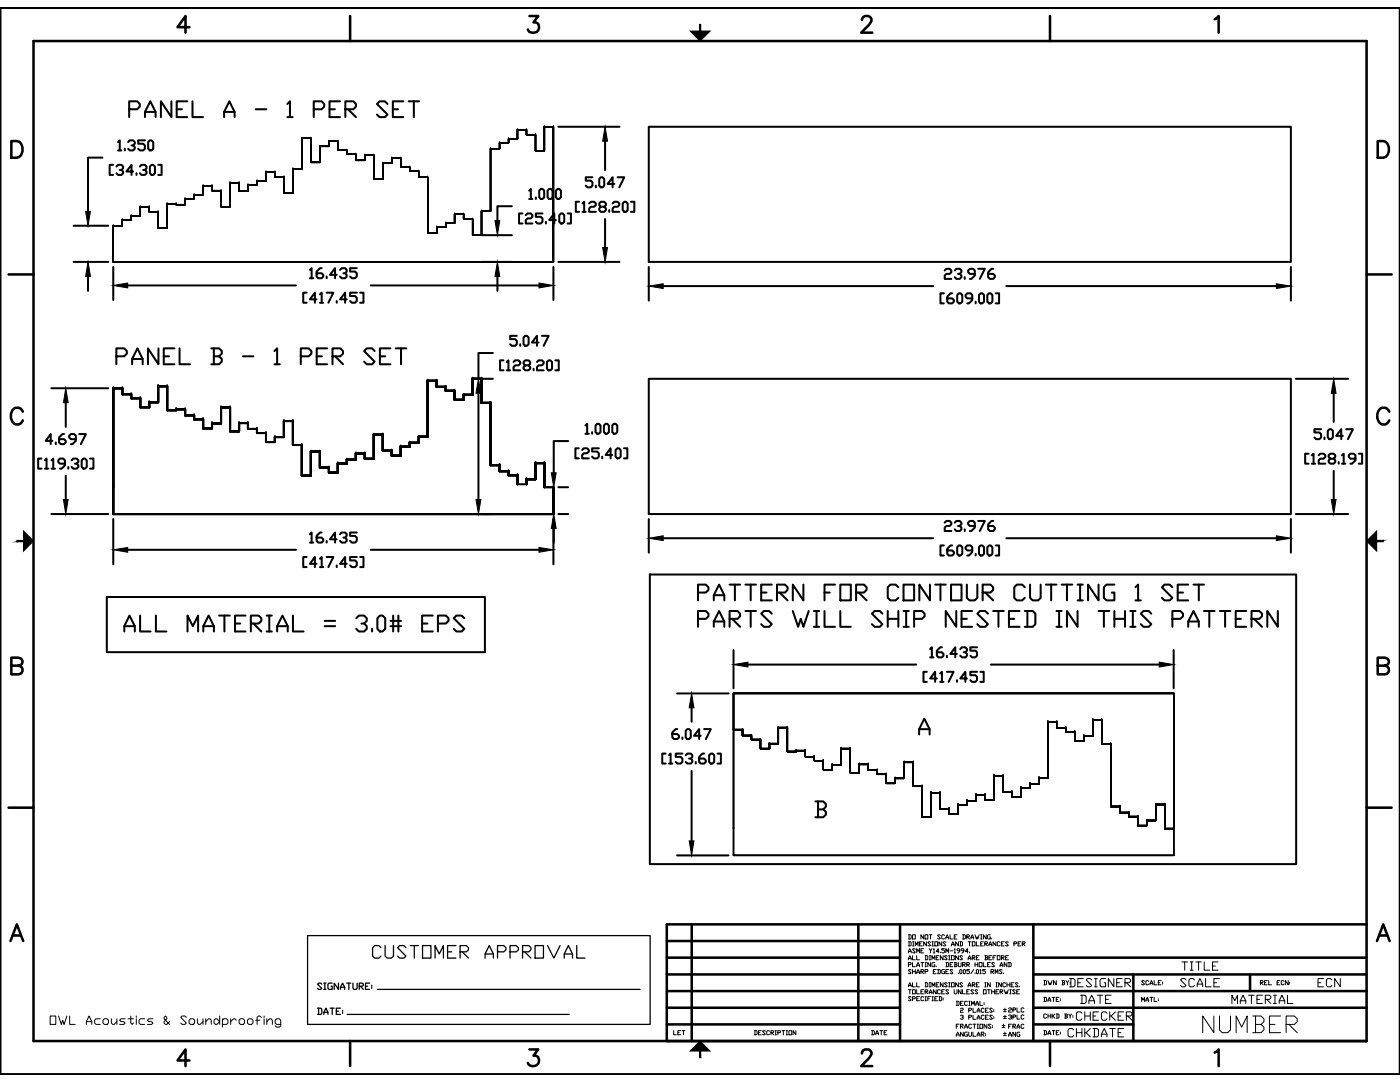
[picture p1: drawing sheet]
<svg xmlns="http://www.w3.org/2000/svg" width="279mm" height="216mm" viewBox="0 0 279 216" stroke-linecap="round" stroke-linejoin="round" font-family="sans-serif">
<defs><g id="words">
<text font-size="7.1" x="239.2" y="207.4">NUMBER</text>
<g font-size="6.6">
<text x="25" y="24.7">PANEL A - 1 PER SET</text>
<text x="22.2" y="74.1">PANEL B - 1 PER SET</text>
<text x="24" y="127.4">ALL MATERIAL = 3.0# EPS</text>
</g>
<text font-size="5.7" x="73.4" y="192.3">CUSTOMER APPROVAL</text>
<g font-size="4.9">
<text x="21.2" y="36">[34.30]</text>
<text x="59.6" y="114.3">[417.45]</text>
<text x="212.7" y="198.3">DESIGNER</text>
<text x="214.8" y="201.4">DATE</text>
<text x="234.6" y="198.3">SCALE</text>
<text x="244.8" y="201.4">MATERIAL</text>
<text x="262.1" y="198.3">ECN</text>
<text x="212.4" y="208.1">CHKDATE</text>
<text x="213.8" y="205">CHECKER</text>
</g>
<text font-size="4.4" x="234.9" y="194.7">TITLE</text>
<g font-size="3.5">
<text x="200.4" y="203.2">2PLC</text>
<text x="200.4" y="204.6">3PLC</text>
<text x="200.4" y="206.4">FRAC</text>
</g>
</g></defs>
<!-- layer: PART -->
<g fill="none" stroke="#000" stroke-width=".4">
<path d="M20.4 31.5h-2.8v10.7M23.6 28.3l.3-.3v2M23.6 30h.6M24.9 29.7v.3M25.6 28.3l.3-.3h.7l.3 .3v.4l-.3 .3h-.4M26.6 29l.3 .3v.4l-.3 .3h-.7l-.3-.3M28.9 28h-1.3v.7h1l.3 .3v.7l-.3 .3h-.7l-.3-.3M29.6 28.3l.3-.3h.3l.4 .3v1.4l-.4 .3h-.3l-.3-.3zM105.6 38l.3-.3v2M105.6 39.7h.7M106.9 39.4v.3M107.9 37.7h.4l.3 .3v1.4l-.3 .3h-.4l-.3-.3v-1.4z"/>
<path d="M109.6 37.7h.3l.4 .3v1.4l-.4 .3h-.3l-.3-.3v-1.4zM110.9 38l.4-.3h.3l.4 .3v1.4l-.4 .3h-.3l-.4-.3zM111.4 25.3h12.2M118.2 35.4h-1.3v.6h1l.3 .4v.6l-.3 .4h-.7l-.3-.4M118.9 37v.4M119.9 35.4h.3l.4 .3v1.3l-.4 .4h-.3l-.3-.4v-1.3zM120.8 28.2v5.7M122.6 36.7h-1.3l1-1.3v2M123.3 35.4h1.3l-1 2M129.5 25.3h128.1v27h-128.1zM14.7 45h6.9M14.7 52.3h6.9"/>
<path d="M17.6 55.2v2.8M22.6 53.3v6.6M25.5 57h33.6M61.2 58.4h-.7v2h.7M61.8 53.8l.4-.3v2M61.8 55.5h.7M63.2 59.7h-1.4l1-1.3v2M63.9 58.7l.3-.3v2M64.2 53.5h-.3l-.7 .7v1l.3 .3h.7l.3-.3v-.4l-.3-.3h-1M65.2 58.4h1.3l-1 2M65.2 55.2v.3M67.2 54.8h-1.4l1.1-1.3v2"/>
<path d="M67.9 53.8l.3-.3h.7l.3 .3v.4l-.3 .3h-.4M68.9 54.5l.3 .3v.4l-.3 .3h-.7l-.3-.3M69.2 59.7h-1.3l1-1.3v2M71.2 53.5h-1.3v.7h1l.3 .3v.7l-.3 .3h-.7l-.3-.3M71.2 58.4h-1.3v.7h1l.3 .3v.7l-.3 .3h-.7l-.3-.3M71.9 58.4h.6v2h-.6M74 57h33.6M96.2 52.3h6M96.2 46.9h6M99.3 55.2v2.8M102.2 41.1h-2.9v2.9M104.3 42.6h-.7v2h.7"/>
<path d="M104.9 42.9l.4-.3h.6l.4 .3v.4l-.4 .3h-.6l-.4 .3v.7h1.4M108.3 42.6h-1.4v.7h1l.4 .3v.7l-.4 .3h-.6l-.4-.3M108.9 44.3v.3M110.4 53.3v6.6M110.9 43.9h-1.3l1-1.3v2M111.4 52.3h12.2M111.6 42.9l.4-.3h.3l.3 .3v1.4l-.3 .3h-.3l-.4-.3zM113.3 42.6h.6v2h-.6M115.6 40.3h-.7v2h.7M116.2 40.6l.4-.3v2M116.2 42.3h.7M117.6 40.6l.3-.3h.7l.3 .3v.3l-.3 .4h-.7l-.3 .3v.7h1.3"/>
<path d="M119.9 41.3l-.3-.4v-.3l.3-.3h.7l.3 .3v.3l-.3 .4h-.7l-.3 .3v.3l.3 .4h.7l.3-.4v-.3l-.3-.3M120.8 43.7v5.7M121.6 41.9v.4M122.3 40.6l.3-.3h.7l.3 .3v.3l-.3 .4h-.7l-.3 .3v.7h1.3M124.6 40.3h.3l.4 .3v1.3l-.4 .4h-.3l-.3-.4v-1.3zM125.9 40.3h.7v2h-.7M129.5 53.3v6.7M132.4 57.1h53.8M188.4 58.5h-.7v2h.7M188.5 54l.4-.4h.6l.4 .4v.3l-.4 .4h-.6l-.4 .3v.6h1.4M190 58.5h-.3l-.7 .7v1l.4 .3h.6l.4-.3v-.3l-.4-.4h-1M190.5 54l.4-.4h.6l.4 .4v.3l-.4 .4h-.3"/>
<path d="M191 58.9l.4-.4h.3l.3 .4v1.3l-.3 .3h-.3l-.4-.3zM191.5 54.7l.4 .3v.3l-.4 .3h-.6l-.4-.3M192.5 55.3v.3M194 59.5h-1l-.3-.3v-.3l.3-.4h.7l.3 .4v1l-.6 .6h-.4M194.5 54.7h-1l-.3-.4v-.3l.3-.4h.7l.3 .4v1l-.6 .6h-.4M195.2 53.6h1.4l-1.1 2M195.4 58.9l.3-.4h.3l.4 .4v1.3l-.4 .3h-.3l-.3-.3zM197 58.9l.4-.4h.3l.4 .4v1.3l-.4 .3h-.3l-.4-.3zM198.2 53.6h-.3l-.7 .7v1l.3 .3h.7l.3-.3v-.3l-.3-.3h-1M198.7 58.5h.7v2h-.7M200.8 57.1h53.9M257.6 53.3v6.7"/>
<path d="M10.2 77.5h11.4M22.6 77.5h1.8M22.6 77.5h1.8h-1.8M22.6 77.5h1.8v1.2M22.6 77.5v19.7zM22.6 77.5v25.1M24.4 77.5v1.2M24.4 78.7h1.8h-1.8M24.4 77.5v1.2zM24.4 78.7h1.8v.8M26.2 78.7v.8zM26.2 79.5h1.8h-1.8"/>
<path d="M26.2 79.5h1.8v1.8h1.8M26.2 79.5h1.8M28 79.5v1.8zM31.6 77.1v3.2h-1.8h1.8zM31.6 77.1v3.2zM31.6 77.1h1.8v4.8M31.6 77.1h1.8h-1.8M31.6 77.1h1.8M31.6 77.1v3.2M33.4 77.1v4.8zM63.9 60.4h.6M67.2 60.1v.3"/>
<path d="M85.3 76v11.1zM85.3 76h1.8v1.2h1.8v.8M85.3 76h1.8v1.2h1.8v.8h1.8M85.3 76v11.1h-1.7v1.2h-1.8v.8h-1.8v1.8h-1.8M85.3 76h1.8v1.2M85.3 76h1.8h-1.8M87.1 77.2h1.8v.8M87.1 77.2v-1.2h-1.8v11.1M87.1 77.2h1.8h-1.8M87.1 76v1.2zM88.9 78h1.8v1.8h1.8M88.9 77.2v.8z"/>
<path d="M88.9 78h1.8h-1.8M88.9 78h1.8M90.7 78v1.8M90.7 78v1.8zM90.7 79.8h1.8h-1.8M90.7 79.8h1.8M92.5 78.8h1.8zM92.5 78.8v1h-1.8M92.5 78.8h1.8h-1.8M92.5 78.8v1zM92.5 78.8v1M94.3 78.8h-1.8v1"/>
<path d="M94.3 75.6h1.8v4.8M94.3 78.8v-3.2h1.8v4.8M94.3 75.6v3.2zM94.3 75.6h1.8h-1.8M94.3 75.6v3.2M95.5 78.5v21.2M96.1 75.6v4.8zM96.2 75.6h2.2M98.4 70.4h-2.9v5.2M100.5 71.9h-.7v2h.7M101.1 72.2l.4-.3v2M101.1 73.9h.7"/>
<path d="M102.5 72.2l.3-.3h.7l.3 .3v.4l-.3 .3h-.7l-.3 .3v.7h1.3M103.1 67h-1.3v.7h1l.3 .3v.7l-.3 .3h-.6l-.4-.3M103.8 68.7v.3M104.5 67.3l.3-.3h.4l.3 .3v1.4l-.3 .3h-.4l-.3-.3zM104.8 72.9l-.3-.3v-.4l.3-.3h.7l.3 .3v.4l-.3 .3h-.7l-.3 .3v.4l.3 .3h.7l.3-.3v-.4l-.3-.3M106.5 73.6v.3M107.2 72.2l.3-.3h.7l.3 .3v.4l-.3 .3h-.7l-.3 .3v.7h1.3M107.5 68.3h-1.3l1-1.3v2M108.2 67h1.3l-1 2M109.2 72.2l.3-.3h.3l.4 .3v1.4l-.4 .3h-.3l-.3-.3zM110.8 71.9h.7v2h-.7M129.5 75.6h128.1v27h-128.1z"/>
<path d="M194.7 60.2v.3M258.6 75.6h10.4M266.2 78.5v5.7M8.3 91.5h-.7v2h.7M9 91.8l.3-.3v2M9 93.5h.6M10.3 91.8l.3-.3v2M10.3 93.5h.7M10.5 88h-1.4l1-1.4v2M11.1 88.3v.3M12.8 86.6h-.3l-.7 .7v1l.3 .3h.7l.3-.3v-.3l-.3-.4h-1M13 92.5h-1l-.4-.3v-.4l.4-.3h.6l.4 .3v1.1l-.7 .6h-.3"/>
<path d="M13.1 80.3v4.9M13.1 95v4.7M13.6 93.2v.3M14.3 91.8l.3-.3h.7l.3 .3v.4l-.3 .3h-.3M15.1 87.6h-1l-.3-.3v-.3l.3-.4h.7l.3 .4v1l-.6 .6h-.4M15.3 92.5l.3 .4v.3l-.3 .3h-.7l-.3-.3M15.8 86.6h1.3l-1 2M16.3 91.8l.3-.3h.4l.3 .3v1.4l-.3 .3h-.4l-.3-.3zM18 91.5h.6v2h-.6M22.6 97.2v5.4h87.8M22.6 97.2v-19.7v19.7M22.6 97.2v5.4z"/>
<path d="M28 81.3h1.8M28 81.3h1.8h-1.8M29.8 80.3h1.8h-1.8M29.8 80.3v1zM29.8 80.3v1M31.6 80.3h-1.8v1M33.4 81.9h1.8h-1.8M33.4 81.9h1.8M35.2 81.7v.2zM35.2 81.9v-.2h1.7v1.2M35.2 81.7h1.7h-1.7M35.2 81.7h1.7"/>
<path d="M36.9 82.9h1.8zM36.9 81.7v1.2zM36.9 82.9h1.8h-1.8M36.9 82.9h1.8v.8M38.7 83.7v-.8v.8h1.8M38.7 82.9v.8zM38.7 83.7h1.8v1.8M38.7 83.7h1.8h-1.8M38.7 83.7h1.8M40.5 85.5h1.8h-1.8M40.5 83.7v1.8zM40.5 85.5h1.8"/>
<path d="M40.5 83.7v1.8M42.3 84.5h1.8zM42.3 84.5v1h-1.8M42.3 84.5h1.8h-1.8M42.3 84.5v1zM42.3 84.5v1M44.1 81.3h1.8zM44.1 84.5v-3.2v3.2M44.1 81.3h1.8h-1.8M44.1 81.3v3.2zM44.1 81.3v3.2h-1.8v1h-1.8M44.1 81.3h1.8v4.8h1.8"/>
<path d="M45.9 81.3v4.8zM45.9 86.1h1.8h-1.8M45.9 86.1h1.8M47.7 84.4v1.7M47.7 84.4v1.7zM47.7 84.4v1.7h-1.8v-4.8h-1.8v3.2h-1.8v1h-1.8M47.7 84.4h1.8v1.2M47.7 84.4h1.8h-1.8M47.7 84.4h1.8M49.5 84.4v1.2M49.5 84.4v1.2zM49.5 85.6h1.8v.8"/>
<path d="M49.5 84.4h-1.8v1.7M49.5 85.6h1.8h-1.8M49.5 85.6h1.8M51.3 85.6v.8h1.8M51.3 86.4h1.8M51.3 85.6v.8zM51.3 86.4h1.8v1.8M51.3 86.4h1.8h-1.8M51.3 85.6v.8M53.1 86.4v1.8h1.8M53.1 86.4v1.8zM53.1 88.2h1.8h-1.8"/>
<path d="M53.1 88.2h1.8M53.1 86.4v1.8M54.9 87.2v1M54.9 87.2v1zM54.9 87.2h1.8h-1.8M54.9 87.2h1.8M56.7 84v3.2M56.7 84v3.2zM56.7 87.2h-1.8v1M56.7 84h1.8v4.8M56.7 84h1.8h-1.8M56.7 84h1.8"/>
<path d="M58.5 84v4.8zM58.5 88.8h1.7zM58.5 88.8h1.7h-1.7M58.5 88.8h1.7v6.1M58.5 84h-1.8v3.2M58.5 88.8h1.7v6.1h1.8v-4.8M58.5 84v4.8M60.2 94.9h1.8h-1.8M60.2 88.8v6.1zM60.2 94.9h1.8M60.2 88.8v6.1M62 90.1h1.8z"/>
<path d="M62 90.1v4.8zM62 90.1h1.8h-1.8M62 90.1v4.8h-1.8M62 90.1h1.8v3.2M63.8 90.1v3.2M63.8 90.1v3.2zM63.8 93.3h1.8h-1.8M63.8 93.3h1.8M65.6 93.3v1zM65.6 94.3h1.8h-1.8M67.4 92.5v1.8h-1.8M67.4 92.5v1.8z"/>
<path d="M67.4 92.5h1.8h-1.8M67.4 92.5h1.8M69.2 91.7h1.8M69.2 92.5h-1.8v1.8h-1.8M69.2 91.7h1.8h-1.8M69.2 92.5h-1.8v1.8h-1.8v-1h-1.8M69.2 91.7v.8zM69.2 91.7v.8M71 90.5v1.2zM71 90.5h1.8v1M71 91.7h-1.8v.8M71 90.5h1.8h-1.8"/>
<path d="M71 90.5v1.2M72.8 91.5h1.8M72.8 91.5h1.8h-1.8M72.8 90.5v1zM74.6 86.7h1.8zM74.6 86.7h1.8h-1.8M74.6 86.7v4.8zM74.6 86.7v4.8h-1.8M74.6 86.7h1.8v3.2M74.6 86.7v4.8M76.4 89.9h1.8v1M76.4 89.9v-3.2h-1.8v4.8"/>
<path d="M76.4 86.7v3.2zM76.4 89.9h1.8h-1.8M76.4 86.7v3.2M76.4 89.9h1.8M78.2 90.9h1.8zM78.2 90.9v-1v1M78.2 90.9h1.8h-1.8M78.2 89.9v1zM78.2 90.9h1.8M80 89.1h1.8M80 89.1v1.8zM80 89.1h1.8h-1.8"/>
<path d="M80 89.1v1.8M81.8 89.1h-1.8v1.8M81.8 88.3h1.8h-1.8M81.8 88.3v.8zM83.6 87.1h1.7M83.6 87.1v1.2h-1.8v.8M83.6 87.1h1.7h-1.7M83.6 88.3h-1.8v.8M83.6 87.1v1.2zM85.3 87.1h-1.7v1.2M96.1 80.4h1.8zM96.1 80.4h1.8h-1.8"/>
<path d="M96.1 80.4h1.8v12.4M97.9 92.8v-12.4v12.4M97.9 80.4v12.4zM97.9 92.8h1.8h-1.8M97.9 92.8h1.8v1.2h1.8v.8M97.9 92.8h1.8v1.2M99.7 94h1.8zM99.7 94h1.8h-1.8M99.7 94h1.8v.8M99.7 92.8v1.2zM101.5 94.8h1.8h-1.8M101.5 94.8h1.8v1.8"/>
<path d="M101.5 94v.8zM101.5 94.8h1.8M101.5 94v.8M103.3 94.8v1.8zM103.3 96.6h1.8M105.1 96.6v-1h1.8v-3.2h1.7v4.8M105.1 95.6v1zM105.1 95.6h1.8h-1.8M106.9 92.4v3.2zM106.9 95.6h-1.8v1M106.9 92.4h1.7v4.8M106.9 92.4h1.7h-1.7"/>
<path d="M106.9 92.4h1.7M108.6 97.2h1.8v5.4M108.6 97.2h1.8v5.4h-87.8M108.6 92.4h-1.7v3.2M108.6 92.4v4.8zM108.6 92.4v4.8M110.4 97.2v5.4zM111.4 97.2h2M113.4 88h-2.9v6.3M115.5 89.5h-.7v2h.7M116.2 89.8l.3-.3h.7l.3 .3v.3l-.3 .3h-.7l-.3 .4v.7h1.3M116.8 84.9l.4-.3v2"/>
<path d="M116.8 86.6h.7M118.2 86.2v.4M118.9 84.9l.3-.3h.3l.3 .3v1.3l-.3 .4h-.3l-.3-.4zM119.5 89.5h-1.3v.6h1l.3 .3v.7l-.3 .4h-.7l-.3-.4M120.2 91.1v.4M120.5 84.9l.4-.3h.3l.3 .3v1.3l-.3 .4h-.3l-.4-.4zM122.2 90.8h-1.3l1-1.3v2M122.5 84.6h.4l.3 .3v1.3l-.3 .4h-.4l-.3-.4v-1.3zM122.9 89.8l.3-.3h.3l.4 .3v1.3l-.4 .4h-.3l-.3-.4zM124.5 89.5h.7v2h-.7M261.2 90.5h-.7v2h.7M261.8 90.8l.3-.3v2"/>
<path d="M261.8 92.5h.7M263.2 90.8l.3-.3h.7l.3 .3v.4l-.3 .3h-.7l-.3 .4v.6h1.3M263.7 85.6h-1.4v.7h1l.4 .3v.7l-.4 .3h-.6l-.4-.3M264.3 87.3v.3M265 86l.3-.4h.4l.3 .4v1.3l-.3 .3h-.4l-.3-.3zM265.5 91.5l-.3-.3v-.4l.3-.3h.7l.3 .3v.4l-.3 .3h-.7l-.3 .4v.3l.3 .3h.7l.3-.3v-.3l-.3-.4M266.2 94v5.7M267.2 92.2v.3M267.8 90.8l.4-.3v2M267.8 92.5h.7M268 87h-1.3l1-1.4v2M268.7 85.6h1.3l-1 2"/>
<path d="M270.5 91.5h-1l-.3-.3v-.4l.3-.3h.7l.3 .3v1.1l-.7 .6h-.3M271.2 90.5h.6v2h-.6M10.2 102.6h11.4M21.3 119.1h75.5v11h-75.5zM22.6 102.6h87.8v-5.4v5.4M22.6 103.6v9M22.6 102.6h87.8M25.5 109.7h33.6M61.8 106.6l.4-.3v2M61.8 108.3h.7M64.2 106.3h-.3l-.7 .6v1l.3 .4h.7l.3-.4v-.3l-.3-.3h-1M65.2 107.9v.4"/>
<path d="M67.2 107.6h-1.4l1.1-1.3v2M67.9 106.6l.3-.3h.7l.3 .3v.3l-.3 .4h-.4M68.9 107.3l.3 .3v.3l-.3 .4h-.7l-.3-.4M71.2 106.3h-1.3v.6h1l.3 .4v.6l-.3 .4h-.7l-.3-.4M74 109.7h33.6M110.4 102.6h-87.8h87.8M110.4 103.6v9M110.5 105.5v2.8M111.4 102.6h2M129.5 103.6v6.7M129.7 114.6h129v57.8h-129zM132.4 107.4h53.8"/>
<path d="M139.3 118.2h1.6l.5-.5v-.5l-.5-.6h-1.6v3.2M142.5 119.8v-1l1-2.2 1 2.2v1M142.5 118.8h2M145.6 116.6h2.1M146.7 116.6v3.2M148.8 116.6h2.1M149.8 116.6v3.2M151.9 118.2h1.1M154 116.6h-2.1v3.2h2.1M155.1 118.2h1.6l.5-.5v-.5l-.5-.6h-1.6v3.2M155.6 118.2l1.6 1.6M160.3 116.6v3.2l-2.1-3.2v3.2"/>
<path d="M164.5 118.2h1.1M166.6 116.6h-2.1v3.2M167.7 116.6h2.1v3.2h-2.1zM170.9 118.2h1.5l.6-.5v-.5l-.6-.6h-1.5v3.2M171.4 118.2l1.6 1.6M179.3 117.2l-.5-.6h-1.1l-.5 .6v2.1l.5 .5h1.1l.5-.5M180.3 116.6h2.1v3.2h-2.1zM185.6 116.6v3.2l-2.1-3.2v3.2M186.6 116.6h2.1M187.7 116.6v3.2M188.4 108.8h-.7v2h.7M188.5 104.3l.4-.4h.6l.4 .4v.3l-.4 .3h-.6l-.4 .4v.7h1.4"/>
<path d="M189.8 116.6h2.1v3.2h-2.1zM190 108.8h-.3l-.7 .7v1l.4 .3h.6l.4-.3v-.3l-.4-.4h-1M190.5 104.3l.4-.4h.6l.4 .4v.3l-.4 .3h-.3M191 109.2l.4-.4h.3l.3 .4v1.3l-.3 .3h-.3l-.4-.3zM191.5 104.9l.4 .4v.3l-.4 .4h-.6l-.4-.4M192.5 105.6v.4M193 116.6v2.7l.5 .5h1l.6-.5v-2.7M194 109.8h-1l-.3-.3v-.3l.3-.4h.7l.3 .4v1l-.6 .6h-.4M194.5 104.9h-1l-.3-.3v-.3l.3-.4h.7l.3 .4v1l-.6 .7h-.4M194.7 110.5v.3M195.2 103.9h1.4l-1.1 2.1M195.4 109.2l.3-.4h.3l.4 .4v1.3l-.4 .3h-.3l-.3-.3z"/>
<path d="M196.1 118.2h1.6l.5-.5v-.5l-.5-.6h-1.6v3.2M196.6 118.2l1.6 1.6M197 109.2l.4-.4h.3l.4 .4v1.3l-.4 .3h-.3l-.4-.3zM198.2 103.9h-.3l-.7 .7v1l.3 .4h.7l.3-.4v-.3l-.3-.4h-1M198.7 108.8h.7v2h-.7M200.8 107.4h53.9M204.5 117.2l-.5-.6h-1.1l-.5 .6v2.1l.5 .5h1.1l.5-.5M205.6 116.6v2.7l.5 .5h1.1l.5-.5v-2.7M208.7 116.6h2.1M209.8 116.6v3.2M211.9 116.6h2.1M212.9 116.6v3.2"/>
<path d="M215.1 116.6h1M215.1 119.8h1M215.6 116.6v3.2M219.2 116.6v3.2l-2.1-3.2v3.2M222.4 116.6h-1.6l-.5 .6v2.1l.5 .5h1.6v-1.6h-.5M226.6 117.2l.5-.6v3.2M226.6 119.8h1.1M234 117.2l-.6-.6h-1l-.5 .6 2.1 2.1-.6 .5h-1l-.5-.5M235 118.2h1.1M237.1 116.6h-2.1v3.2h2.1M238.2 116.6h2.1M239.2 116.6v3.2"/>
<path d="M257.6 103.6v6.7M258.6 102.6h10.4M135.1 138.4h10.3M139.3 123.5h1.6l.5-.5v-.6l-.5-.5h-1.6v3.2M142.5 125.1v-1.1l1-2.1 1 2.1v1.1M142.5 124h2M145.6 123.5h1.6l.5-.5v-.6l-.5-.5h-1.6v3.2M146.1 123.5l1.6 1.6M146.4 129.7v7.7M148.8 121.9h2.1M149.3 132.6h33.6M149.8 121.9v3.2"/>
<path d="M154 122.4l-.5-.5h-1.1l-.5 .5 2.1 2.1-.5 .6h-1.1l-.5-.6M158.2 121.9l1.1 3.2 .5-1.6 .5 1.6 1.1-3.2M162.4 121.9h1.1M162.4 125.1h1.1M163 121.9v3.2M164.5 121.9v3.2h2.1M167.7 121.9v3.2h2.1M176.1 122.4l-.5-.5h-1.1l-.5 .5 2.1 2.1-.5 .6h-1.1l-.5-.6M177.2 121.9v3.2M177.2 123.5h2.1M179.3 121.9v3.2M180.3 121.9h1.1"/>
<path d="M180.3 125.1h1.1M180.8 121.9v3.2M182.4 123.5h1.6l.5-.5v-.6l-.5-.5h-1.6v3.2M185 134h-.7v2.1h.7M185.6 129.5l.4-.3v2M185.6 131.2h.7M187 135.4h-1.4l1-1.4v2.1M187.6 134.4l.4-.4v2.1M187.6 136.1h.7M188 129.2h-.4l-.6 .6v1l.3 .4h.7l.3-.4v-.3l-.3-.3h-1M189 134h1.3l-1 2.1M189 130.8v.4"/>
<path d="M190.8 121.9v3.2l-2.1-3.2v3.2M191 130.5h-1.3l.9-1.3v2M191 135.7v.4M191.6 129.5l.4-.3h.7l.3 .3v.3l-.3 .4h-.4M191.9 123.5h1.1M192.7 130.2l.3 .3v.3l-.3 .4h-.7l-.4-.4M193 135.4h-1.4l1.1-1.4v2.1M194 121.9h-2.1v3.2h2.1M195 129.2h-1.3v.6h.9l.4 .4v.6l-.4 .4h-.6l-.3-.4M195 134h-1.3v.7h.9l.4 .3v.7l-.4 .4h-.6l-.3-.4M195.7 134h.6v2.1h-.6M197.2 122.4l-.6-.5h-1l-.5 .5 2.1 2.1-.6 .6h-1l-.5-.6"/>
<path d="M197.8 132.6h33.6M198.2 121.9h2.1M199.3 121.9v3.2M201.4 123.5h1M203.5 121.9h-2.1v3.2h2.1M204.5 121.9h1.6l.5 .5v2.1l-.5 .6h-1.6M205 121.9v3.2M210.8 121.9h1.1M210.8 125.1h1.1M211.4 121.9v3.2M215.1 121.9v3.2l-2.2-3.2v3.2M219.2 121.9h2.2"/>
<path d="M220.3 121.9v3.2M222.4 123.5h2.1M222.4 121.9v3.2M224.5 121.9v3.2M225.6 121.9h1M225.6 125.1h1M226.1 121.9v3.2M229.8 122.4l-.5-.5h-1.1l-.5 .5 2.1 2.1-.5 .6h-1.1l-.5-.6M234 123.5h1.6l.5-.5v-.6l-.5-.5h-1.6v3.2M234.2 129.7v7.7M237.1 125.1v-1.1l1.1-2.1 1 2.1v1.1M237.1 124h2.1"/>
<path d="M240.3 121.9h2.1M241.3 121.9v3.2M243.5 121.9h2.1M244.5 121.9v3.2M246.6 123.5h1.1M248.7 121.9h-2.1v3.2h2.1M249.8 123.5h1.5l.6-.5v-.6l-.6-.5h-1.5v3.2M250.3 123.5l1.6 1.6M255 121.9v3.2l-2.1-3.2v3.2M132.8 150.4h-.6v2h.6M133.5 150.7l.3-.3v2M133.5 152.4h.7"/>
<path d="M135.2 145.5h-.3l-.7 .6v1.1l.3 .3h.7l.3-.3v-.4l-.3-.3h-1M136.2 150.4h-1.3v.6h.9l.4 .4v.6l-.4 .4h-.6l-.3-.4M136.2 147.2v.3M136.8 145.8l.4-.3h.3l.4 .3v1.4l-.4 .3h-.3l-.4-.3zM136.8 150.7l.4-.3h.7l.3 .3v.3l-.3 .4h-.4M137.9 151.4l.3 .3v.3l-.3 .4h-.7l-.4-.4M138 141.2v2.8M138 153.8v14M138.9 152v.4M139.8 146.8h-1.3l1-1.3v2M140.5 145.5h1.4l-1 2M140.5 150.4h-.3l-.7 .6v1l.3 .4h.7l.4-.4v-.3l-.4-.3h-1"/>
<path d="M141.5 150.7l.4-.3h.3l.3 .3v1.3l-.3 .4h-.3l-.4-.4zM143.2 150.4h.7v2h-.7M162.7 159.9h1.6l.5 .5v.6l-.5 .5M163.3 159.9v3.2M183.4 146.6v-1.1l1.1-2.1 1 2.1v1.1M183.4 145.5h2.1M135.1 170.7h10.3M163.3 161.5h1l.5 .5v.5l-.5 .6h-1.6M227.1 164.7h1.8"/>
</g>
<g fill="#000">
<circle cx="22.6" cy="77.5" r=".2"/>
<circle cx="24.4" cy="77.5" r=".2"/>
<circle cx="26.2" cy="78.7" r=".2"/>
<circle cx="26.2" cy="79.5" r=".2"/>
<circle cx="28" cy="79.5" r=".2"/>
<circle cx="31.6" cy="77.1" r=".2"/>
<circle cx="33.4" cy="77.1" r=".2"/>
<circle cx="85.3" cy="76" r=".2"/>
<circle cx="87.1" cy="77.2" r=".2"/>
<circle cx="87.1" cy="76" r=".2"/>
<circle cx="88.9" cy="77.2" r=".2"/>
<circle cx="88.9" cy="78" r=".2"/>
<circle cx="90.7" cy="78" r=".2"/>
<circle cx="92.5" cy="78.8" r=".2"/>
<circle cx="92.5" cy="79.8" r=".2"/>
<circle cx="94.3" cy="75.6" r=".2"/>
<circle cx="96.1" cy="75.6" r=".2"/>
<circle cx="22.6" cy="97.2" r=".2"/>
<circle cx="29.8" cy="80.3" r=".2"/>
<circle cx="33.4" cy="81.9" r=".2"/>
<circle cx="35.2" cy="81.7" r=".2"/>
<circle cx="36.9" cy="81.7" r=".2"/>
<circle cx="38.7" cy="82.9" r=".2"/>
<circle cx="40.5" cy="85.5" r=".2"/>
<circle cx="40.5" cy="83.7" r=".2"/>
<circle cx="42.3" cy="84.5" r=".2"/>
<circle cx="44.1" cy="81.3" r=".2"/>
<circle cx="45.9" cy="81.3" r=".2"/>
<circle cx="47.7" cy="84.4" r=".2"/>
<circle cx="49.5" cy="84.4" r=".2"/>
<circle cx="51.3" cy="86.4" r=".2"/>
<circle cx="51.3" cy="85.6" r=".2"/>
<circle cx="53.1" cy="88.2" r=".2"/>
<circle cx="53.1" cy="86.4" r=".2"/>
<circle cx="54.9" cy="88.2" r=".2"/>
<circle cx="54.9" cy="87.2" r=".2"/>
<circle cx="56.7" cy="84" r=".2"/>
<circle cx="58.5" cy="84" r=".2"/>
<circle cx="60.2" cy="94.9" r=".2"/>
<circle cx="60.2" cy="88.8" r=".2"/>
<circle cx="62" cy="90.1" r=".2"/>
<circle cx="63.8" cy="90.1" r=".2"/>
<circle cx="65.6" cy="93.3" r=".2"/>
<circle cx="67.4" cy="92.5" r=".2"/>
<circle cx="67.4" cy="94.3" r=".2"/>
<circle cx="69.2" cy="92.5" r=".2"/>
<circle cx="69.2" cy="91.7" r=".2"/>
<circle cx="71" cy="90.5" r=".2"/>
<circle cx="72.8" cy="90.5" r=".2"/>
<circle cx="74.6" cy="86.7" r=".2"/>
<circle cx="76.4" cy="86.7" r=".2"/>
<circle cx="76.4" cy="89.9" r=".2"/>
<circle cx="78.2" cy="89.9" r=".2"/>
<circle cx="80" cy="89.1" r=".2"/>
<circle cx="81.8" cy="88.3" r=".2"/>
<circle cx="83.6" cy="88.3" r=".2"/>
<circle cx="83.6" cy="87.1" r=".2"/>
<circle cx="97.9" cy="80.4" r=".2"/>
<circle cx="97.9" cy="92.8" r=".2"/>
<circle cx="99.7" cy="92.8" r=".2"/>
<circle cx="99.7" cy="94" r=".2"/>
<circle cx="101.5" cy="94.8" r=".2"/>
<circle cx="101.5" cy="94" r=".2"/>
<circle cx="103.3" cy="94.8" r=".2"/>
<circle cx="105.1" cy="95.6" r=".2"/>
<circle cx="106.9" cy="92.4" r=".2"/>
<circle cx="108.6" cy="92.4" r=".2"/>
<circle cx="110.4" cy="97.2" r=".2"/>
<circle cx="22.6" cy="102.6" r=".2"/>
<circle cx="110.4" cy="102.6" r=".2"/>
</g>
<!-- layer: 0 -->
<g fill="none" stroke="#000" stroke-width=".25">
<path d="M36.9 39.6h.1M36.9 39.6v1.2zM36.9 39.6h1.8M36.9 39.6v1.2M38.7 39.6h.1M38.7 38.8h.1M38.7 38.8v.8zM38.7 38.8v.8M38.7 38.8h1.8M40.5 37h.1M40.5 38.8h.1M40.5 37h1.8z"/>
<path d="M40.5 37h1.8v1h1.8v3.2M40.5 37v1.8h-1.8v.8h-1.8v1.2h-1.7M40.5 37v1.8zM40.5 37h1.8M40.5 37v1.8M42.3 37v1h1.8v3.2M42.3 37h.1M42.3 38h.1M42.3 38h1.8v3.2h1.8M42.3 37v1h1.8v3.2h1.8M42.3 37h-1.8v1.8h-1.8v.8h-1.8v1.2M42.3 37v1z"/>
<path d="M42.3 38h1.8zM42.3 37v1M44.1 38h.1M44.1 38v3.2zM45.9 36.4h.1M45.9 36.4h1.8v1.7h1.8v-1.2M45.9 36.4v4.8zM45.9 36.4h1.8zM45.9 36.4h1.8v1.7M45.9 36.4v4.8h-1.8M45.9 36.4v4.8M45.9 36.4h1.8"/>
<path d="M47.7 36.4h.1M47.7 38.1h.1M47.7 36.4v1.7h1.8M47.7 36.4h-1.8v4.8M47.7 36.4v1.7zM47.7 38.1h1.8M47.7 36.4v1.7M49.5 38.1h.1M49.5 36.9h.1M49.5 36.9h1.8zM49.5 36.9v1.2zM49.5 36.9h1.8"/>
<path d="M49.5 36.9v1.2M51.3 36.1h.1M51.3 36.9h.1M51.3 36.1h1.8zM51.3 36.1h1.8M51.3 36.1v.8M53.1 36.1h.1M53.1 34.3h.1M53.1 34.3h1.8v1h1.8v3.2M53.1 34.3v1.8h-1.8v.8h-1.8v1.2h-1.8M53.1 34.3h1.8zM53.1 34.3v1.8"/>
<path d="M53.1 34.3h1.8M54.9 34.3h.1M54.9 34.3v1v-1M54.9 35.3h.1M54.9 34.3h-1.8v1.8M54.9 34.3v1zM54.9 34.3v1h1.8v3.2h1.8M54.9 34.3h-1.8v1.8h-1.8v.8h-1.8v1.2M54.9 35.3h1.8zM54.9 35.3h1.8M56.7 35.3h.1M56.7 38.5h.1"/>
<path d="M56.7 35.3v3.2zM56.7 35.3v3.2M56.7 38.5h1.8M58.5 33.7h.1M58.5 38.5h.1M58.5 33.7v4.8zM58.5 33.7v4.8M58.5 33.7h1.7M60.2 33.7h.1M60.2 27.6h.1M60.2 27.6h1.8v4.8M60.2 27.6v6.1z"/>
<path d="M60.2 27.6v6.1h-1.7v4.8h-1.8M60.2 27.6h1.8zM60.2 27.6v6.1M60.2 27.6h1.8M62 27.6v4.8h1.8M62 32.4h.1M62 27.6h.1M62 27.6h-1.8v6.1h-1.7v4.8M62 27.6v4.8zM62 32.4h1.8M63.8 29.2h.1M63.8 32.4h.1"/>
<path d="M63.8 29.2h1.8zM63.8 29.2v3.2zM63.8 29.2h1.8M63.8 29.2v3.2M65.6 29.2h.1M65.6 28.2h.1M65.6 28.2h1.8v1.8h1.8v.8h1.8v1.2M65.6 28.2v1h-1.8v3.2h-1.8M65.6 28.2h1.8zM65.6 28.2v1M65.6 28.2h1.8M67.4 28.2h.1"/>
<path d="M67.4 30h.1M67.4 30h1.8v.8h1.8M67.4 28.2v1.8zM67.4 28.2v1.8h1.8v.8h1.8v1.2h1.8M67.4 28.2h-1.8v1h-1.8v3.2M67.4 30h1.8zM67.4 28.2v1.8M67.4 30h1.8M69.2 30h.1M69.2 30.8h.1M69.2 30.8h1.8zM69.2 30v.8z"/>
<path d="M69.2 30v.8M69.2 30.8h1.8M71 30.8h.1M71 32h.1M71 32h1.8v-1h1.8v4.8h1.8v-3.2M71 30.8v1.2zM71 32h1.8zM71 30.8v1.2M72.8 31h.1M72.8 32h.1M72.8 31v1h-1.8M72.8 31h1.8z"/>
<path d="M72.8 31h1.8v4.8M72.8 31h1.8M74.6 31h.1M74.6 31v4.8h1.8M74.6 35.8h.1M74.6 31h-1.8v1M74.6 35.8h1.8zM74.6 31v4.8zM76.4 32.6h.1M76.4 35.8h.1M76.4 32.6h1.8zM76.4 32.6h1.8"/>
<path d="M76.4 32.6v3.2M78.2 32.6h.1M78.2 31.6h.1M78.2 31.6h1.8v1.8h1.8v.8h1.8v1.2h1.7v11.1M78.2 31.6v1h-1.8v3.2h-1.8M78.2 31.6h1.8zM78.2 31.6h1.8M78.2 31.6v1M80 33.4h1.8v.8h1.8M80 31.6h.1M80 33.4h.1M80 31.6v1.8h1.8v.8h1.8v1.2h1.7v11.1h1.8"/>
<path d="M80 31.6h-1.8v1h-1.8v3.2M80 31.6v1.8zM80 33.4h1.8zM80 31.6v1.8M81.8 33.4h.1M81.8 34.2h.1M81.8 33.4v.8zM81.8 34.2h1.8zM83.6 34.2h.1M83.6 35.4h.1M83.6 35.4h1.7v11.1h1.8M83.6 34.2v1.2z"/>
<path d="M83.6 35.4h1.7zM83.6 34.2v1.2M83.6 35.4h1.7M85.3 35.4h.1M85.3 35.4v11.1zM85.3 35.4v11.1M97.9 29.7h.1M97.9 29.7h1.8M97.9 29.7v12.4M99.7 29.7h.1M99.7 28.5h.1M99.7 28.5v1.2z"/>
<path d="M99.7 28.5v1.2M99.7 28.5h1.8M101.5 28.5h.1M101.5 27.7h.1M101.5 28.5h-1.8v1.2h-1.8v12.4M101.5 27.7v.8zM101.5 27.7v.8M101.5 27.7h1.8M103.3 25.9v1.8h-1.8M103.3 27.7h.1M103.3 25.9h.1M103.3 25.9v1.8z"/>
<path d="M103.3 25.9h1.8v1h1.8v3.2M103.3 25.9v1.8h-1.8v.8h-1.8v1.2h-1.8v12.4h-1.8v4.8h-1.8M103.3 25.9h1.8zM103.3 25.9h1.8M103.3 25.9v1.8M105.1 25.9v1h1.8v3.2h1.7v-4.8h1.8v27h-87.8v-7.3M105.1 26.9h.1M105.1 25.9h.1M105.1 25.9v1h1.8v3.2h1.7M105.1 25.9h-1.8v1.8h-1.8v.8h-1.8v1.2h-1.8v12.4h-1.8v4.8M105.1 25.9v1h1.8v3.2h1.7v-4.8h1.8v27h-87.8M105.1 26.9h1.8z"/>
<path d="M105.1 25.9v1zM105.1 25.9v1M105.1 26.9h1.8M106.9 26.9h.1M106.9 30.1h.1M106.9 30.1h1.7zM106.9 30.1h1.7v-4.8h1.8v27h-87.8M106.9 26.9v3.2zM106.9 30.1h1.7M106.9 26.9v3.2M108.6 30.1h.1M108.6 25.3h.1"/>
<path d="M108.6 25.3h1.8zM108.6 25.3v4.8M108.6 25.3h1.8M110.4 25.3h.1M110.4 25.3v27h-87.8M110.4 25.3h-1.8v4.8M110.4 25.3v27zM110.4 25.3v27M22.6 45h.1M22.6 52.3h.1M22.6 45h1.8zM22.6 52.3h87.8z"/>
<path d="M22.6 45v7.3M22.6 45h1.8M22.6 52.3h87.8M24.4 43.9h.1M24.4 45h.1M24.4 43.9h1.8M24.4 43.9v1.1M26.2 43.9h.1M26.2 43.1h.1M26.2 43.1v.8zM26.2 43.1h1.8M26.2 43.1v.8"/>
<path d="M28 41.3v1.8v-1.8M28 43.1h.1M28 41.3h.1M28 41.3v1.8zM28 41.3h1.8v.9h1.8v3.2M28 41.3v1.8h-1.8v.8h-1.8v1.1h-1.8v7.3M28 41.3h1.8zM28 41.3h1.8M29.8 41.3h.1M29.8 41.3v.9v-.9M29.8 42.2h.1M29.8 41.3v.9z"/>
<path d="M29.8 41.3v.9h1.8v3.2h1.8M29.8 41.3h-1.8v1.8h-1.8v.8h-1.8v1.1h-1.8v7.3M29.8 42.2h1.8zM29.8 42.2h1.8M31.6 45.4h.1M31.6 42.2h.1M31.6 45.4h1.8zM31.6 42.2v3.2zM31.6 45.4h1.8M31.6 42.2v3.2M33.4 45.4h.1M33.4 40.6h.1"/>
<path d="M33.4 40.6h1.8v.2M33.4 40.6v4.8h-1.8M33.4 40.6h1.8zM33.4 40.6h1.8M33.4 40.6v4.8M35.2 40.6h.1M35.2 40.8h.1M35.2 40.6v.2h1.7M35.2 40.6h-1.8v4.8M35.2 40.6v.2zM35.2 40.6v.2M35.2 40.8h1.7"/>
<path d="M36.9 40.8h.1M44.1 41.2h.1M44.1 41.2h1.8M45.9 41.2h.1M85.3 46.5h.1M85.3 46.5h1.8zM85.3 46.5h1.8M87.1 46.5h.1M87.1 45.3h.1M87.1 45.3v1.2M87.1 45.3h1.8M88.9 44.5h.1"/>
<path d="M88.9 45.3h.1M88.9 44.5h1.8zM88.9 44.5v.8zM88.9 44.5v.8M88.9 44.5h1.8M90.7 42.7v1.8h-1.8v.8M90.7 44.5h.1M90.7 42.7h.1M90.7 42.7h1.8v1h1.8v3.2M90.7 42.7v1.8h-1.8v.8h-1.8v1.2h-1.8M90.7 42.7h1.8zM90.7 42.7h1.8"/>
<path d="M92.5 42.7v1h1.8M92.5 42.7h.1M92.5 43.7h.1M92.5 42.7h-1.8v1.8M92.5 42.7v1h1.8v3.2h1.8M92.5 42.7h-1.8v1.8h-1.8v.8h-1.8v1.2M92.5 42.7v1zM92.5 43.7h1.8zM92.5 42.7v1M92.5 43.7h1.8M94.3 46.9h.1M94.3 43.7h.1"/>
<path d="M94.3 43.7v3.2zM94.3 43.7v3.2M94.3 46.9h1.8M96.1 46.9h.1M96.1 42.1h.1M96.1 42.1v4.8zM96.1 42.1h1.8zM96.1 42.1v4.8M96.1 42.1h1.8M97.9 42.1h.1M110.4 52.3h.1M146.4 138.4h.1"/>
<path d="M146.4 138.4h87.8v26.9M146.4 138.4v7.2h1.8v1.2h1.8v.8h1.8v1.8h1.8M146.4 138.4h87.8v26.9h-1.8v-4.8h-1.7v3.2h-1.8v1M146.4 138.4h87.8zM146.4 138.4h87.8v26.9h-1.8v-4.8h-1.7M146.4 138.4v7.2h1.8v1.2h1.8v.8h1.8v1.8M146.4 138.4v32.3M146.4 138.4h87.8M234.2 138.4h.1M234.2 138.4v26.9zM234.2 138.4v32.3M146.4 145.6v-7.2h87.8v26.9h-1.8v-4.8h-1.7v3.2h-1.8v1"/>
<path d="M146.4 145.6h.1M146.4 145.6h1.8zM146.4 145.6h1.8v1.2M146.4 145.6h1.8M148.2 146.8h.1M148.2 145.6h.1M148.2 146.8h1.8h-1.8M148.2 146.8h1.8v.8M148.2 146.8h1.8M148.2 145.6v1.2M150 146.8h.1M150 147.6h.1"/>
<path d="M150 146.8v.8zM150 147.6h1.8v1.8M150 147.6h1.8v1.8h1.8M150 147.6h1.8M150 146.8v.8M151.8 149.4v-1.8v1.8M151.8 147.6h.1M151.8 149.4h.1M151.8 147.6v1.8zM151.8 149.4h1.8zM151.8 149.4h1.8M151.8 147.6v1.8"/>
<path d="M153.6 149.4h.1M153.6 149.4v-1v1M153.6 148.4h.1M153.6 148.4v1zM153.6 148.4h1.7zM153.6 148.4h1.7M153.6 148.4v1M155.3 145.2h.1M155.3 148.4h.1M155.3 145.2h1.8zM155.3 145.2v3.2zM155.3 145.2v3.2h-1.7v1h-1.8"/>
<path d="M155.3 145.2h1.8v4.8M155.3 145.2v3.2h-1.7M155.3 148.4h-1.7v1M155.3 145.2h1.8M155.3 145.2v3.2M157.1 145.2h.1M157.1 150h.1M157.1 145.2h-1.8v3.2h-1.7v1M157.1 145.2v4.8h1.8M157.1 150h1.8zM157.1 150h1.8M157.1 145.2v4.8"/>
<path d="M158.9 150h.1M158.9 149.8h.1M158.9 149.8v.2zM158.9 149.8v.2h-1.8M158.9 149.8h1.8v1.2h1.8v.8h1.8v1.8M158.9 150v-.2h1.8v1.2M158.9 149.8v.2M158.9 149.8h1.8M160.7 149.8h.1M160.7 151h.1M160.7 149.8h-1.8v.2M160.7 149.8v1.2h1.8v.8h1.8v1.8h1.8"/>
<path d="M160.7 149.8v1.2zM160.7 151h1.8v.8M160.7 151h1.8M160.7 149.8v1.2M162.5 151h.1M162.5 151.8h.1M162.5 151v.8zM162.5 151v.8h1.8M162.5 151.8h1.8v1.8M162.5 151v.8M162.5 151.8h1.8M164.3 153.6h.1"/>
<path d="M164.3 151.8h.1M164.3 153.6h1.8zM164.3 151.8v1.8zM164.3 153.6h1.8M164.3 151.8v1.8M166.1 153.6h.1M166.1 152.6h.1M166.1 152.6v1zM166.1 152.6h1.8zM166.1 152.6v1h-1.8M166.1 152.6v1M166.1 152.6h1.8"/>
<path d="M167.9 149.4v3.2h-1.8v1M167.9 149.4h.1M167.9 152.6h.1M167.9 149.4v3.2h-1.8v1h-1.8M167.9 149.4h1.8v4.8M167.9 149.4v3.2zM167.9 152.6h-1.8h1.8M167.9 152.6v-3.2v3.2M167.9 149.4h1.8v4.8h1.8M167.9 149.4h1.8M167.9 149.4v3.2M169.7 149.4h.1"/>
<path d="M169.7 154.2h.1M169.7 149.4h-1.8v3.2h-1.8M169.7 149.4v4.8zM169.7 149.4h-1.8v3.2h-1.8v1M169.7 149.4v4.8h1.8M169.7 154.2h1.8zM169.7 154.2v-4.8v4.8M169.7 149.4v4.8M169.7 154.2h1.8M171.5 154.2h.1M171.5 152.5h.1M171.5 152.5v1.7h-1.8"/>
<path d="M171.5 152.5h1.8v1.2h1.8v.8h1.8v1.8M171.5 152.5v1.7zM171.5 152.5h1.8v1.2M171.5 152.5h1.8M171.5 152.5v1.7M173.3 152.5h.1M173.3 153.7v-1.2h-1.8v1.7h-1.8M173.3 153.7h.1M173.3 152.5h-1.8v1.7M173.3 152.5v1.2h1.8v.8h1.8v1.8h1.7M173.3 153.7h1.8zM173.3 152.5v1.2z"/>
<path d="M173.3 153.7h1.8v.8M173.3 153.7h1.8M173.3 152.5v1.2M175.1 154.5h.1M175.1 153.7h.1M175.1 154.5h1.8zM175.1 153.7v.8h1.8M175.1 154.5h1.8v1.8M175.1 154.5h1.8M175.1 153.7v.8M176.9 154.5h.1M176.9 154.5v1.8h1.7"/>
<path d="M176.9 156.3h.1M176.9 156.3h1.7zM176.9 154.5v1.8M176.9 156.3h1.7M178.6 156.3h.1M178.6 156.3v-1v1M178.6 155.3h.1M178.6 155.3v1zM178.6 155.3h1.8zM178.6 155.3h1.8M178.6 155.3v1M180.4 155.3h.1"/>
<path d="M180.4 152.1h.1M180.4 152.1v3.2zM180.4 152.1v3.2h-1.8v1h-1.7M180.4 152.1h1.8v4.8h1.8v6.1M180.4 155.3h-1.8v1M180.4 152.1h1.8v4.8M180.4 152.1v3.2M180.4 152.1h1.8M182.2 156.9h.1M182.2 152.1h.1M182.2 152.1v4.8zM182.2 152.1h-1.8v3.2h-1.8v1"/>
<path d="M182.2 152.1v4.8h1.8v6.1h1.8M182.2 156.9h1.8v6.1M182.2 152.1h-1.8v3.2M182.2 156.9h1.8v6.1h1.8v-4.8M182.2 152.1v4.8M182.2 156.9h1.8M184 156.9h.1M184 156.9v6.1zM184 156.9v6.1M185.8 158.2h.1M185.8 158.2v4.8h-1.8M185.8 158.2h1.8v3.2h1.8v1"/>
<path d="M185.8 158.2v4.8zM185.8 158.2h1.8v3.2M185.8 158.2h1.8M185.8 158.2v4.8M187.6 158.2h-1.8v4.8M187.6 158.2h.1M187.6 158.2v3.2h1.8v1h1.8M187.6 158.2v3.2zM187.6 158.2v3.2M193 159.8h.1M193 159.8h1.8zM193 159.8v.8z"/>
<path d="M193 159.8v.8M193 159.8h1.8M194.8 159.8h.1M194.8 158.6h.1M194.8 158.6h1.8v1.1M194.8 159.8h-1.8v.8h-1.8M194.8 158.6v1.2zM194.8 158.6v1.2h-1.8v.8h-1.8v1.8h-1.8M194.8 158.6h1.8zM194.8 159.8h-1.8v.8M194.8 158.6v1.2M194.8 158.6h1.8"/>
<path d="M196.6 159.7h.1M196.6 158.6h.1M196.6 158.6h-1.8v1.2h-1.8v.8h-1.8v1.8M196.6 158.6v1.1h1.8M196.6 159.7h1.8zM196.6 159.7h1.8M196.6 158.6v1.1M198.4 159.7h.1M198.4 154.9h.1M198.4 154.9v4.8h-1.8M198.4 154.9h1.8v3.2h1.8v.9M198.4 154.9h1.8z"/>
<path d="M198.4 154.9v4.8zM198.4 154.9h1.8v3.2M198.4 154.9h1.8M198.4 154.9v4.8M200.2 158.1h.1M200.2 158.1v-3.2h-1.8v4.8h-1.8v-1.1h-1.8M200.2 154.9h-1.8v4.8M200.2 154.9h.1M200.2 158.1h1.8zM200.2 154.9v3.2h1.8v.9h1.8M200.2 158.1h1.8v.9M200.2 158.1v-3.2h-1.8v4.8"/>
<path d="M200.2 158.1h1.8M200.2 154.9v3.2M202 158.1h.1M202 159h.1M202 159h1.8zM202 159v-.9v.9M202 159h1.8M202 158.1v.9M203.8 159h.1M203.8 157.2h.1M203.8 157.2v1.8zM203.8 157.2h1.7z"/>
<path d="M203.8 157.2v1.8M203.8 157.2h1.7M205.5 157.2h.1M205.5 156.4h.1M205.5 156.4v.8zM205.5 156.4h1.8zM205.5 157.2h-1.7v1.8M205.5 156.4v.8M205.5 156.4h1.8M207.3 156.4h.1M207.3 155.3h.1M207.3 156.4h-1.8v.8h-1.7"/>
<path d="M207.3 155.3v1.1zM207.3 155.3h1.8zM207.3 155.3v1.1h-1.8v.8M207.3 156.4h-1.8v.8M207.3 155.3v1.1M207.3 155.3h1.8M209.1 144.1h.1M209.1 155.3h.1M209.1 144.1h1.8zM209.1 144.1v11.2h-1.8v1.1h-1.8v.8h-1.7v1.8h-1.8M209.1 144.1h1.8v1.2h1.8v.8h1.8v1.8M209.1 144.1v11.2z"/>
<path d="M209.1 144.1h1.8v1.2h1.8v.8M209.1 144.1h1.8v1.2h1.8v.8h1.8M209.1 144.1h1.8v1.2M209.1 155.3h-1.8v1.1M209.1 144.1h1.8M209.1 144.1v11.2M210.9 144.1h-1.8v11.2h-1.8M210.9 144.1h.1M210.9 145.3h.1M210.9 144.1h-1.8v11.2h-1.8v1.1h-1.8v.8h-1.7v1.8M210.9 144.1v1.2h1.8v.8h1.8v1.8h1.8M210.9 145.3h1.8v.8"/>
<path d="M210.9 145.3v-1.2h-1.8v11.2M210.9 144.1v1.2M210.9 145.3h1.8M212.7 145.3v.8h1.8v1.8M212.7 146.1h.1M212.7 145.3h.1M212.7 146.1h1.8zM212.7 145.3v.8zM212.7 146.1h1.8v1.8M212.7 146.1h1.8v1.8h1.8M212.7 145.3v.8M212.7 146.1h1.8"/>
<path d="M214.5 146.1h.1M214.5 146.1v1.8h1.8M214.5 147.9h.1M214.5 147.9h1.8zM214.5 147.9h1.8M214.5 146.1v1.8M216.3 147.9h.1M216.3 146.9h.1M216.3 146.9v1zM216.3 146.9h1.8zM216.3 146.9v1h-1.8M216.3 146.9v1"/>
<path d="M216.3 146.9h1.8M218.1 146.9h-1.8v1M218.1 143.7h.1M218.1 146.9h.1M218.1 143.7v3.2zM218.1 143.7v3.2h-1.8v1h-1.8M218.1 143.7h1.8v4.8h1.8v12.4h1.8v1.2h1.8v.8h1.8v1.8M218.1 143.7h1.8v4.8M218.1 146.9v-3.2h1.8v4.8M218.1 143.7v3.2M218.1 143.7h1.8M219.9 143.7h.1"/>
<path d="M219.9 148.5h.1M219.9 143.7v4.8zM219.9 143.7h-1.8v3.2h-1.8v1M219.9 143.7v4.8h1.8v12.4h1.8v1.2h1.8v.8h1.8v1.8h1.8M219.9 148.5h1.8zM219.9 148.5h1.8h-1.8M219.9 148.5h1.8v12.4M219.9 143.7v4.8M219.9 148.5h1.8M221.7 148.5h.1M221.7 148.5v12.4h1.8v1.2h1.8M221.7 148.5v12.4"/>
<path d="M146.4 165.3v5.4h87.8M146.4 170.7h.1M146.4 165.3v-19.7v19.7M146.4 165.3h.1M146.4 170.7h87.8M184 163h.1M184 163h1.8zM184 163h1.8M185.8 163h.1M187.6 161.4h.1M187.6 161.4h1.8zM187.6 161.4h1.8v1"/>
<path d="M187.6 161.4h1.8M189.4 161.4h.1M189.4 162.4h.1M189.4 162.4h1.8zM189.4 161.4v1M189.4 162.4h1.8M191.2 162.4h.1M191.2 160.6h.1M191.2 160.6v1.8zM191.2 160.6h1.8zM191.2 160.6v1.8h-1.8M191.2 160.6v1.8"/>
<path d="M191.2 160.6h1.8M193 160.6h.1M193 160.6h-1.8v1.8h-1.8M193 160.6h-1.8v1.8h-1.8v-1h-1.8M221.7 160.9h.1M221.7 160.9v-12.4v12.4M221.7 160.9h1.8v1.2M221.7 160.9h1.8M223.5 160.9h.1M223.5 162.1h.1M223.5 160.9v1.2zM223.5 162.1h1.8h-1.8"/>
<path d="M223.5 162.1h1.8v.8M223.5 160.9v1.2M223.5 162.1h1.8M225.3 162.1h.1M225.3 162.9h.1M225.3 162.9h1.8v1.8M225.3 162.1v.8zM225.3 162.1v.8M225.3 162.9h1.8M227.1 162.9h.1M227.1 164.7h.1M227.1 162.9v1.8z"/>
<path d="M227.1 164.7h1.8zM227.1 164.7h1.8M227.1 162.9v1.8M228.9 163.7h.1M228.9 164.7h.1M228.9 163.7h1.8zM228.9 163.7v1zM228.9 163.7v1M228.9 163.7h1.8M230.7 163.7h.1M230.7 160.5h.1M230.7 160.5h1.7z"/>
<path d="M230.7 160.5v3.2h-1.8v1h-1.8M230.7 160.5v3.2zM230.7 163.7h-1.8v1M230.7 160.5h1.7v4.8M230.7 160.5h1.7M230.7 160.5v3.2M232.4 160.5h.1M232.4 165.3h.1M232.4 160.5h-1.7v3.2h-1.8v1M232.4 160.5v4.8h1.8M232.4 165.3h1.8zM232.4 165.3h1.8v5.4"/>
<path d="M232.4 160.5h-1.7v3.2M232.4 160.5v4.8M232.4 165.3h1.8M234.2 165.3h.1M234.2 165.3v5.4h-87.8M234.2 170.7h.1"/>
</g>
<!-- layer: PART -->
<g fill="#000" stroke="#000" stroke-width=".2">
<path d="M120.8 25.3l.4 2.9h-.9zM17.6 52.3l.5 2.9h-1zM17.1 42.2h1l-.5 2.8zM22.6 57l2.9-.5v.9zM99.3 52.3l.4 2.9h-.9zM98.8 44h.9l-.4 2.9zM107.6 56.5l2.8 .5-2.8 .4zM120.3 49.4h.9l-.4 2.9zM129.5 57.1l2.9-.5v1zM254.7 56.6l2.9 .5-2.9 .5zM95.5 75.6l.5 2.9h-1zM266.2 75.6l.4 2.9h-.9z"/>
<path d="M13.1 77.5l.5 2.8h-.9zM12.7 99.7h.9l-.5 2.9zM95 99.7h1l-.5 2.9zM110 94.3h1l-.5 2.9zM265.7 99.7h.9l-.4 2.9zM22.6 109.7l2.9-.5v1zM107.6 109.2l2.8 .5-2.8 .5zM110.5 102.6l.5 2.9h-1zM129.5 107.4l2.9-.5v1zM254.7 106.9l2.9 .5-2.9 .5zM146.4 132.6l2.9-.5v1zM231.4 132.1l2.8 .5-2.8 .5z"/>
<path d="M138 138.4l.5 2.8h-1zM137.5 167.8h1l-.5 2.9z"/>
</g>
<!-- layer: NOTES -->
<g fill="none" stroke="#000" stroke-width=".2">
<path d="M10 202.7h1.1v1.7h-1.1zM11.7 202.7l.5 1.7 .3-.8 .3 .8 .6-1.7M13.9 202.7v1.7h1.1M17.2 204.4v-.5l.6-1.2 .5 1.2v.5M17.2 203.9h1.1M20 203.3h-.8l-.3 .3v.5l.3 .3h.8M20.8 203.3h.6l.3 .3v.5l-.3 .3h-.6l-.2-.3v-.5zM22.2 203.3v.8l.3 .3h.3l.5-.5M23.3 203.3v1.1M25 203.3h-.8l-.3 .3 .3 .3h.5l.3 .2-.3 .3h-.8M25.5 203.3h1.1M26.1 202.7v1.4l.3 .3 .2-.3"/>
<path d="M27.2 202.7v.3M27.2 203.3v1.1M28.9 203.3h-.9l-.3 .3v.5l.3 .3h.9M30.5 203.3h-.8l-.3 .3 .3 .3h.5l.3 .2-.3 .3h-.8M33.8 203.9l-.5 .5h-.3l-.3-.3v-.2l.6-.6v-.3l-.3-.3-.3 .3v.3l1.1 1.1M37.2 203l-.3-.3h-.6l-.2 .3 1.1 1.1-.3 .3h-.6l-.2-.3M38 203.3h.6l.2 .3v.5l-.2 .3h-.6l-.3-.3v-.5zM39.4 203.3v.8l.3 .3h.2l.6-.5M40.5 203.3v1.1M41.1 203.9l.5-.6h.3l.3 .3v.8M41.1 203.3v1.1M43 203.3h.3l.5 .6-.5 .5h-.3l-.3-.3v-.5z"/>
<path d="M43.8 202.7v1.7M44.4 203.6l.3-.3h.5l.3 .3v.5l-.3 .3h-.8M44.4 203.3v1.7M46 203.3v1.1M47.2 203.6l-.3-.3h-.3l-.6 .6M48 203.3h.5l.3 .3v.5l-.3 .3h-.5l-.3-.3v-.5zM49.7 203.3h.5l.3 .3v.5l-.3 .3h-.5l-.3-.3v-.5zM51 203.6h.9M52.2 203l-.3-.3h-.3l-.3 .3v1.4M52.7 202.7v.3M52.7 203.3v1.1M53.3 203.9l.5-.6h.3l.3 .3v.8"/>
<path d="M53.3 203.3v1.1M56 204.4h-.8l-.3-.3v-.5l.3-.3h.6l.2 .3v1.1l-.2 .3h-.6l-.3-.3"/>
</g>
<!-- layer: CUSTOMER APPROVAL -->
<g fill="none" stroke="#000" stroke-width=".25">
<path d="M61.4 186.7h68.4v17.7h-68.4zM64.2 196.4l-.2-.2h-.4l-.2 .2 .8 .8-.2 .2h-.4l-.2-.2M64.6 196.2h.4M64.6 197.4h.4M64.8 196.2v1.2M66.3 196.2h-.6l-.3 .2v.8l.3 .2h.6v-.6h-.2M67.5 196.2v1.2l-.8-1.2v1.2M67.9 197.4v-.4l.5-.8 .4 .8v.4M67.9 197h.9M69.2 196.2h.8M69.6 196.2v1.2M70.4 196.2v1l.3 .2h.4l.2-.2v-1"/>
<path d="M71.7 196.8h.6l.2-.4-.2-.2h-.6v1.2M71.9 196.8l.6 .6M72.9 196.8h.5M73.8 196.2h-.9v1.2h.9M74.2 196.6v.2M74.2 197v.2M75.4 197.4h52.3M63.4 201.2h.6l.2 .2v.8l-.2 .2h-.6M63.6 201.2v1.2M64.6 202.4v-.4l.4-.8 .4 .8v.4M64.6 202h.8M65.9 201.2h.8"/>
<path d="M66.3 201.2v1.2M67.1 201.8h.4M67.9 201.2h-.8v1.2h.8M68.4 201.6v.2M68.4 202v.2M69.3 202.4h44.3"/>
</g>
<!-- layer: BORDER -->
<g fill="none" stroke="#000" stroke-width=".51">
<path d="M0 1.5h279.4v212.9h-279.4zM6.7 8.2h266v199.5h-266zM37.8 5.4h-2.4l1.6-2.2v3.3M69.9 3.2v5M105.7 3.2h1.7l-.9 1.3a1.06 1.06 0 0 1 1.1 1.2 1.06 1.06 0 0 1-1.4 .8l-.5-.1-.4-.5M172 4a.86 .86 0 0 1 .7-.8h.6a.82 .82 0 0 1 .5 1.3l-1.9 2h2.2M209.6 3.2v5M242.4 3.8l.8-.6v3.3M2.3 28.2h1.1a1.81 1.81 0 0 1 .8 2.8l-.3 .3-.5 .2h-1.1zM275 28.2h1.1a1.81 1.81 0 0 1 .8 2.8l-.4 .3-.4 .2h-1.1zM1.7 54.8h5M272.7 54.8h5"/>
<path d="M4.6 82.1a1.22 1.22 0 0 0-1.4-.7 1.22 1.22 0 0 0-1 1.2 1.54 1.54 0 0 0 1.6 2.1l.6-.5 .2-.3M277.3 82.1a1.23 1.23 0 0 0-1.4-.7 1.23 1.23 0 0 0-1 1.2 1.54 1.54 0 0 0 1.6 2.1l.6-.5 .2-.3M2.3 132.8h1.4l.5-.1a.77 .77 0 0 0 0-1.3l-.5-.2h-1.4v3.4h1.4a.87 .87 0 0 0 .8-.7 .87 .87 0 0 0-.3-.9l-.5-.2M275 132.8h1.4l.5-.1a.77 .77 0 0 0 0-1.3l-.5-.2h-1.4v3.4h1.4a.87 .87 0 0 0 .8-.7 .87 .87 0 0 0-.3-.9l-.5-.2M1.7 161.2h5M272.7 161.2h5M2.1 187.8l1.3-3.4 1.2 3.4M2.6 186.7h1.6M133.1 187.8h46.5M133.1 191.1h46.5M133.1 194.4h46.5M133.1 197.8h46.5"/>
<path d="M138 184.4v23.3M171.3 184.4v23.3M179.6 184.4v23.3M206.2 191.1h66.5M206.2 194.4h66.5M206.2 197.8h66.5M206.2 184.4v23.3M226.2 194.4v13.3M249.5 194.4v3.4M272.7 184.4h-139.6v23.3M274.8 187.8l1.3-3.4 1.2 3.4M275.3 186.7h1.6"/>
<path d="M37.8 211.6h-2.4l1.6-2.2v3.3M69.9 207.7v5M105.7 209.4h1.7l-.9 1.3a1.07 1.07 0 0 1 1.1 1.2 1.07 1.07 0 0 1-1.4 .8l-.5-.1-.4-.5M133.1 201.1h46.5M133.1 204.4h46.5M172 210.2a.81 .81 0 0 1 .7-.8h.6a.79 .79 0 0 1 .5 1.3l-1.9 2h2.2M206.2 201.1h66.5M206.2 204.4h20M209.6 207.7v5M242.4 210l.8-.6v3.3"/>
</g>
<g fill="#000" stroke="#000" stroke-width=".2">
<path d="M137.7 6.2h4l-2 2zM4.7 106l2 2-2 2zM272.7 108l2-2v4zM139.7 207.7l2 2h-4z"/>
<path d="M139.6 4.9l.2 1.3v-1.3zM139.6 4.9l.2 1.3h-.2z"/>
<path d="M3.4 107.8v.3l1.3-.3zM3.4 108.1l1.3-.3v.3z"/>
<path d="M274.7 108.1h1.4v-.3zM274.7 107.8h1.4l-1.4 .3z"/>
<path d="M139.6 209.7v1.4h.2zM139.6 209.7h.2v1.4z"/>
</g>
<!-- layer: BTEXT -->
<g fill="none" stroke="#000" stroke-width=".2">
<path d="M181.3 196.9l.3-.8 .2 .8M181.3 192.5h.4l.1-.3-.1-.1h-.4v.8M181.3 191.5l.3-.8 .2 .8M181.3 190.1l.3-.8 .2 .8M181.3 187.9l.5 .1v.6l-.5 .1M181.3 186.5h.4l.1 .2v.5l-.1 .2h-.4M181.3 197.5h.5M181.3 196.6h.5M181.3 191.2h.5M181.3 189.8h.5M181.4 186.5v.9M181.4 187.9v.8"/>
<path d="M181.6 197.5v.8M181.8 199l-.4-.1-.1 .1 .5 .6-.1 .1-.4-.1M181.8 193.6l-.4-.1-.1 .1 .5 .5-.1 .2-.4-.2M182.1 199.3h.4l.2-.3-.2-.1h-.4v.8M182.1 197.5h.6v.8h-.6zM182.1 196.1v.8h.6M182.1 192.1v.8h.6M182.1 190.7v.8h.6M182.1 186.5h.6v.9h-.6zM182.1 193.5v.8M182.1 193.9h.6M182.1 187.9h.3"/>
<path d="M182.1 188.7h.3M182.3 187.9v.8M182.7 189.4l-.2-.1-.4 .1 .6 .6-.2 .1-.4-.1M182.7 188.7v-.8l.2 .6 .3-.6v.8M182.7 193.5v.8M182.9 197.5v.8h.6M182.9 196.1v.8h.6M182.9 194.3l.3-.8 .3 .8M182.9 192.9l.3-.8 .3 .8M182.9 190.7v.8h.6M182.9 190.1v-.8l.3 .5 .3-.5v.8M182.9 199.3h.3"/>
<path d="M182.9 194h.6M182.9 192.6h.6M183.5 198.9h-.6v.8h.6M183.5 188.3h.3M183.8 193.9h.4l.1-.3-.5-.1v.8M183.8 197.9h.3M183.8 192.1h.5M183.8 189.7h.3M183.9 193.9l.4 .4M184.1 187.9h-.6v.8h.6M184.1 192.1v.8M184.3 199l-.1-.1-.4 .1v.6l.1 .1 .4-.1"/>
<path d="M184.3 197.5h-.5v.8h.5M184.3 189.3h-.5v.8h.5M184.3 186.5v.9l-.5-.9v.9M184.6 197.9h.4l.2-.3-.6-.1v.8M184.6 196.1h.4l.2 .1v.6l-.6 .1M184.6 193.9h.4l.2-.3-.6-.1v.8M184.6 190.7l.6 .1v.6l-.2 .1h-.4M184.6 186.5h.6v.9h-.6zM184.6 199.7h.3M184.6 198.9h.3M184.6 192.1h.3M184.6 192.9h.3"/>
<path d="M184.7 190.7v.8M184.7 192.1v.8M184.7 196.1v.8M184.7 198.9v.8M184.7 197.9l.5 .4M184.9 187.9v.8l-.6-.8v.8M185.2 199.3h.2M185.4 198.3l.3-.8 .3 .8M185.4 189.3l.3 .4v.4M185.4 198h.6M185.4 196.1h.3M185.4 196.9h.3"/>
<path d="M185.4 190.7h.3M185.4 191.5h.3M185.4 186.5h.6M185.6 190.7v.8M185.6 196.1v.8M185.7 198.9h-.5v.8M185.7 192.1v.8l-.5-.8v.8M185.7 188l-.1-.1-.4 .1 .5 .6-.1 .1-.4-.1M185.7 186.5v.9M186 196.9v-.8l.3 .5 .3-.5v.8M186 191.5v-.8l.3 .5 .3-.5v.8M186 199.7h.3"/>
<path d="M186 198.9h.3M186 189.3l-.3 .4M186 187.9h.3M186 188.7h.3M186.1 187.9v.8M186.1 198.9v.8M186.3 189.4l.1-.1v.8M186.3 193.9h.3M186.3 190.1h.3M186.6 192.1h-.5l-.1 .1v.6l.6 .1v-.4h-.2M186.6 187.9h.5v.8h-.5zM186.6 199.3h.2"/>
<path d="M186.8 197.5v.8l-.5-.8v.8M186.8 193.5h-.5v.8h.5M186.8 196.5h.3M186.8 192.8v.1M186.8 191.1h.3M187.1 198.9h-.5v.8h.5M187.1 193.5l.6 .1v.5l-.2 .2h-.4M187.2 193.5v.8M187.4 198.9h.4l.1 .1v.6l-.5 .1M187.4 196.1h-.6v.8h.6M187.4 190.7h-.6v.8h.6M187.4 189.8h-.6l.4-.5v.8"/>
<path d="M187.5 198.9v.8M187.7 197.6l-.2-.1-.4 .1 .1 .7 .5-.1M187.7 186.7l-.5-.2-.1 .2 .6 .5-.2 .2-.4-.2M187.7 190v.1M187.9 187.9v.8l-.5-.8v.8M187.9 197.9h.3M188.2 196.1v.8l-.5-.8v.8M188.2 190.7v.8l-.5-.8v.8M188.2 199.1v.2M188.2 199.4v.2M188.5 197.5h-.6v.8h.6M188.5 193.5l-.6 .1v.5l.2 .2h.4v-.4h-.1"/>
<path d="M188.5 189.3h-.6v.3h.5l.1 .4-.1 .1-.5-.1M188.5 186.7l-.1-.2-.5 .2v.5l.2 .2 .4-.2M188.8 192.1h.4l.1 .1v.6l-.5 .1M188.8 190.1v-.8l.2 .5 .3-.5v.8M188.8 188l-.2-.1-.4 .1 .6 .6-.2 .1-.4-.1M188.8 187.4l.2-.9 .3 .9M188.8 193.9h.2M188.8 187.1h.5M188.9 192.1v.8M189 196.2l-.4-.1-.1 .1 .5 .6-.1 .1-.4-.1M189 190.8l-.1-.1-.4 .1 .5 .6-.1 .1-.4-.1M189.3 197.6l-.1-.1-.4 .1 .5 .6-.1 .1-.4-.1"/>
<path d="M189.3 193.5h-.5v.8h.5M189.3 196.1h.3M189.3 196.9h.3M189.3 190.7h.3M189.3 191.5h.3M189.5 190.7v.8M189.5 196.1v.8M189.6 186.5v.9h.6M189.6 192.5h.3M189.6 189.7h.6M189.9 196.1h.5v.8h-.5zM189.9 190.7h.5v.8h-.5z"/>
<path d="M189.9 188.7l.3-.8 .2 .8M189.9 188.5h.5M190.2 193.6l-.2-.1-.4 .1 .6 .5-.2 .2-.4-.2M190.2 192.1h-.6v.8h.6M190.4 197.5v.7l.2 .1 .4-.1v-.7M190.4 192.1h.4l.2 .1-.2 .3M190.4 189.4l.2-.1v.8M190.4 190.1h.3M190.4 186.9h.3M190.6 192.5h.2l.2 .3-.6 .1M190.6 192.1v.8M190.8 199.8l.6 .1v.6l-.1 .1h-.5"/>
<path d="M191 186.5h-.6v.9h.6M191 199.8v.8M191.3 196.1v.8l-.6-.8v.8M191.3 192.1v.7l.1 .1 .4-.1v-.7M191.3 190.7v.8l-.6-.8v.8M191.3 187.9v.8l-.6-.8v.8M191.3 194.1v.2M191.5 193.6l.2-.1 .3 .1v.5l-.2 .2-.3-.2zM191.5 189.7h-.4l-.1-.3 .1-.1 .4 .1v.4l-.4 .3M191.5 187.9l.6 .1v.6l-.6 .1M191.7 187.9v.8M191.8 197.5v.8l-.5-.8v.8"/>
<path d="M192.1 197.5v.8h.6M192.1 196.2l-.1-.1-.5 .1 .6 .6-.1 .1-.5-.1M192.1 192.5h.4l.2-.3-.2-.1h-.4v.8M192.1 190.8l-.1-.1-.5 .1 .6 .6-.1 .1-.5-.1M192.1 186.5h.4l.2 .2v.5l-.2 .2h-.4M192.2 199.8h-.5v.8h.5M192.2 193.6l.2-.1 .3 .1v.5l-.2 .2-.3-.2zM192.2 192.5l.5 .4M192.2 186.5v.9M192.4 189.7h-.4l-.2-.3 .2-.1 .4 .1v.4l-.4 .3M192.9 192.5h.4l.2-.3-.2-.1h-.4v.8M192.9 186.9h.4l.2-.2-.2-.2h-.4v.9"/>
<path d="M192.9 197.9h.3M193.1 199.9l-.2-.1-.4 .1v.6l.2 .1 .4-.1M193.1 192.5l.4 .4M193.1 186.9l.4 .5M193.2 196.9l.3-.8 .3 .8M193.2 191.5l.3-.8 .3 .8M193.2 189.8h-.5l.4-.5v.8M193.2 196.6h.6M193.2 191.2h.6M193.2 187.9h.6M193.3 199.8h.3M193.5 197.5h-.6v.8h.6"/>
<path d="M193.5 193.5h-.6v.2l.6 .2-.2 .4-.4-.2M193.5 187.9v.8M193.5 190v.1M193.5 199.8v.8M193.8 187.4l.2-.9 .3 .9M193.8 187.1h.5M194 196.5h.5l.1-.3-.1-.1h-.5v.8M194 191.1h.5l.1-.3-.6-.1v.8M194 187.9h.6v.8h-.6zM194.2 196.5l.4 .4M194.2 191.1l.4 .4M194.3 197.6l-.1-.1-.4 .1 .5 .6-.1 .1-.4-.1"/>
<path d="M194.3 193.5l-.5 .8M194.6 186.5l.3 .9 .1-.5 .1 .5 .3-.9M194.6 192.1v.8M194.6 194.1v.2M194.6 192.5h.5M194.9 193.6l.1-.1 .3 .1v.5l-.2 .2-.2-.2zM194.9 187.9v.8h.5M194.9 196.5h.2M194.9 191.1h.2M195.1 197.6l-.1-.1-.4 .1 .5 .6-.1 .1-.4-.1M195.1 192.1v.8M195.4 196.1h-.5v.8h.5"/>
<path d="M195.4 192.1h.6v.8h-.6zM195.4 190.7h-.5v.8h.5M195.6 199.8v.8h.5M195.6 193.6l.1-.1v.8M195.6 194.3h.2M195.7 188.3h.3M195.7 186.5h.3M195.7 187.4h.3M195.8 186.5v.9M196.3 197.5h.5v.8h-.5zM196.3 192.1v.8h.5M196.3 187.9h-.6v.8h.6"/>
<path d="M196.5 190.7h.5l.1 .1-.1 .3M196.5 188.3h.5l.1-.3-.6-.1v.8M196.5 196.1h.3M196.5 196.9h.3M196.7 193.5h-.6v.2l.6 .2-.2 .4-.4-.2M196.7 191.1h.3l.1 .3-.1 .1h-.5M196.7 190.7v.8M196.7 196.1v.8M196.7 188.3l.4 .4M196.8 186.5v.9l-.5-.9v.9M197.1 197.5h.5M197.1 192.5h.3"/>
<path d="M197.4 188.7l.2-.8 .3 .8M197.4 197.5v.8M197.4 191.1h.2M197.4 188.5h.5M197.6 196.1v.8l-.5-.8v.8M197.6 192.1h-.5v.8h.5M197.6 186.5h-.4l-.1 .2v.5l.1 .2h.4v-.5h-.1M197.8 193.9h.4l.1-.3-.5-.1v.8M197.9 190.7h-.5v.8h.5M197.9 197.9h.6M197.9 187.2v.2M197.9 197.5v.8"/>
<path d="M197.9 193.9l.4 .4M198.2 191.1h.3M198.5 192.2l-.4-.1-.2 .1 .6 .6-.2 .1-.4-.1M198.5 197.5v.8M198.6 194.3v-.8l.3 .5 .3-.5v.8M198.8 190.7h-.6v.8M198.8 187.9v.8l-.6-.8v.8M198.8 197.9h.2M198.8 196.1h.2M198.8 196.9h.2M198.9 196.1v.8M199 190.7h.6v.8h-.6z"/>
<path d="M199.3 197.5h-.5v.8h.5M199.6 197.9h.4l.1-.3-.5-.1v.8M199.6 192.9l.3-.8 .2 .8M199.6 188l-.2-.1-.4 .1v.6l.2 .1 .4-.1M199.6 192.6h.5M199.7 197.9l.4 .4M199.9 196.1v.8l-.6-.8v.8M199.9 191.1h.4l.1-.3-.5-.1v.8M199.9 188.3h.2M200 193.6l-.1-.1-.5 .1 .6 .5-.1 .2-.5-.2M200 191.1l.4 .4M200.3 194.1v.2"/>
<path d="M200.4 197.5l.3 .8 .1-.4 .2 .4 .2-.8M200.4 187.9h-.5v.8h.5M200.7 196.2l-.1-.1-.5 .1v.6l.2 .1 .4-.1M200.7 191.1h.3M201 192.1v.8l-.6-.8v.8M201 196.5h.5M201 196.1v.8M201.2 192.1h.5l.1 .1v.6l-.6 .1M201.2 190.7h-.5v.8h.5M201.2 188l-.1-.1-.4 .1 .5 .6-.1 .1-.4-.1M201.4 192.1v.8M201.5 197.5h.3"/>
<path d="M201.5 198.3h.3M201.5 196.1v.8M201.7 197.5v.8M201.8 196.5h.3M202.4 196.1h-.6v.8h.6M202.4 188.3h.4l.1-.3-.5-.1v.8M202.6 197.6l-.1-.1-.4 .1 .5 .6-.1 .1-.4-.1M202.9 197.9h.3M203.2 196.2l-.4-.1-.2 .1 .6 .6-.1 .1-.5-.1M203.2 188.3h.3M203.5 197.5h-.6v.8h.6M203.5 196.8v.1"/>
<path d="M203.7 187.9h-.5v.8h.5M204 188.3h.4l.2-.3-.6-.1v.8M204.2 188.3l.4 .4M208.3 199l.6 .1v.6l-.2 .1h-.4M208.3 195.7h.4l.2 .1v.6l-.2 .1h-.4M208.4 195.7v.8M208.4 199v.8M209.1 199.8l.3-.8 .3 .8M209.1 195.7l.3 .8 .2-.4 .1 .4 .3-.8M209.1 199.6h.6M210 199h.5M210.2 199v.8"/>
<path d="M210.8 195.7v.8l-.6-.8v.8M210.8 199.4h.3M211.3 199h-.5v.8h.5M228.7 199.8l.3-.8 .2 .8M228.7 199.6h.5M229.2 195.8l-.1-.1-.4 .1 .1 .7 .4-.1M229.5 196.5l.3-.8 .3 .8M229.5 199h.6M229.5 196.2h.6M229.8 199v.8M230.3 195.7v.8h.6M230.3 199v.8h.6"/>
<path d="M231.2 196.1h.3M231.2 199.3v.1M231.2 199.6v.1M231.7 195.7h-.5v.8h.5M232 196v.1M232 196.2v.2M251.5 196.1h.4l.2-.3-.2-.1h-.4v.8M252.9 195.7h-.5v.8M253.2 195.7v.8h.6M255.4 195.7h-.5v.8M256.2 195.8l-.1-.1-.4 .1v.6l.1 .1 .4-.1M257.1 195.7v.8l-.6-.8v.8"/>
<path d="M134.5 205.7v.8h.5M135.3 206.1h.3M135.8 205.7h-.5v.8h.5M136.1 205.7h.6M136.4 205.7v.8M150.5 205.7l.6 .1v.6l-.6 .1M150.7 205.7v.8M151.4 206.1h.2M151.9 205.7h-.5v.8h.5M152.7 205.8l-.1-.1-.4 .1 .5 .6-.1 .1-.4-.1M153.6 205.8l-.2-.1-.4 .1v.6l.2 .1 .4-.1M153.9 206.1h.4l.1-.3-.5-.1v.8"/>
<path d="M154 206.1l.4 .4M154.7 205.7h.3M154.7 206.5h.3M154.8 205.7v.8M155.2 206.1h.5l.1-.3-.6-.1v.8M156.1 205.7h.5M156.3 205.7v.8M156.9 205.7h.3M156.9 206.5h.3M157 205.7v.8M157.5 205.7h.5v.8h-.5zM158.8 205.7v.8l-.5-.8v.8"/>
<path d="M173.9 205.7l.6 .1v.6l-.6 .1M174.1 205.7v.8M174.8 206.5l.2-.8 .3 .8M174.8 206.2h.5M175.6 205.7h.6M175.9 205.7v.8M176.4 206.1h.3M177 205.7h-.6v.8h.6M190.8 206.8l.3-.8 .3 .8M190.8 204.8h.3M190.8 206.5h.6M191.4 204.4h-.6v.8"/>
<path d="M191.7 204.8h.4l.1-.3-.5-.1v.8M191.7 202.7l.1-.1 .4 .1v.1l-.2 .2M191.7 201.3l.1-.1 .4 .1-.1 .3-.4 .1v.3h.5M191.7 200.2h.3M191.8 204.8l.4 .4M192.1 203l.1 .1-.1 .3-.4-.2M192.2 206v.8l-.5-.8v.8M192.5 205.2l.3-.8 .3 .8M192.5 204.9h.6M193.1 206h-.4l-.2 .1v.6l.6 .1v-.4h-.2M193.3 203h.5l.1-.3-.6-.1v.8M193.3 201.6h.5l.1-.3-.1-.1h-.5v.8"/>
<path d="M193.3 206v.7l.2 .1 .4-.1v-.7M193.3 200.6h.3M193.9 204.5l-.1-.1-.5 .1v.5l.2 .2 .4-.2M193.9 200.6v-.8l.3 .5 .3-.5v.8M194.2 202.6v.8h.5M194.2 201.2v.8h.5M194.2 206v.8h.5M194.2 204.4h.5M194.5 204.4v.8M194.7 200.6l.3-.8 .3 .8M194.7 200.3h.6M195 203.4l.3-.8 .3 .8"/>
<path d="M195 202l.3-.8 .3 .8M195 206.8l.3-.8 .3 .8M195 204.4h.3M195 205.2h.3M195 203.1h.6M195 201.7h.6M195 206.5h.6M195.1 204.4v.8M195.6 204.4h.5v.8h-.5zM195.8 206.4h.5l.1-.3-.1-.1h-.5v.8M196 206.4l.4 .4M196.4 202.7l-.1-.1-.5 .1v.5l.2 .2 .4-.2"/>
<path d="M196.4 201.3l-.1-.1-.5 .1v.6l.2 .1 .4-.1M196.4 200.1v.1M196.4 200.3v.2M196.7 203h.3M196.7 201.6h.3M196.7 206.2v.2M196.7 206.5v.2M197 204.4v.8l-.6-.8v.8M197.2 202.6h-.5v.8h.5M197.2 201.2h-.5v.8h.5M197.8 204.5l-.2-.1-.4 .1 .6 .5-.2 .2-.4-.2M198.1 202.7l-.2-.1-.4 .1 .6 .5-.2 .2-.4-.2"/>
<path d="M198.1 201.3l-.5-.1-.1 .1 .6 .6-.2 .1-.4-.1M198.1 204.6v.2M198.1 204.9v.1M198.3 201.4v.2M198.3 201.7v.2M198.3 202.8v.2M198.3 203.1v.1M208.3 205.7l.6 .1v.6l-.6 .1M208.4 205.7v.8M208.9 202.5l-.2-.2-.4 .2v.5l.1 .2 .5-.2M209.1 206.5l.3-.8 .3 .8M209.1 206.2h.6"/>
<path d="M209.1 202.3v.9M209.1 202.7h.6M209.7 202.3v.9M210 205.7h.5M210 202.3v.9M210.1 202.7l.4 .5M210.2 205.7v.8M210.5 202.3l-.5 .4M210.8 202.3l.5 .2v.5l-.1 .2h-.4M210.9 202.3v.9"/>
</g>
<use href="#words"/>
</svg>
